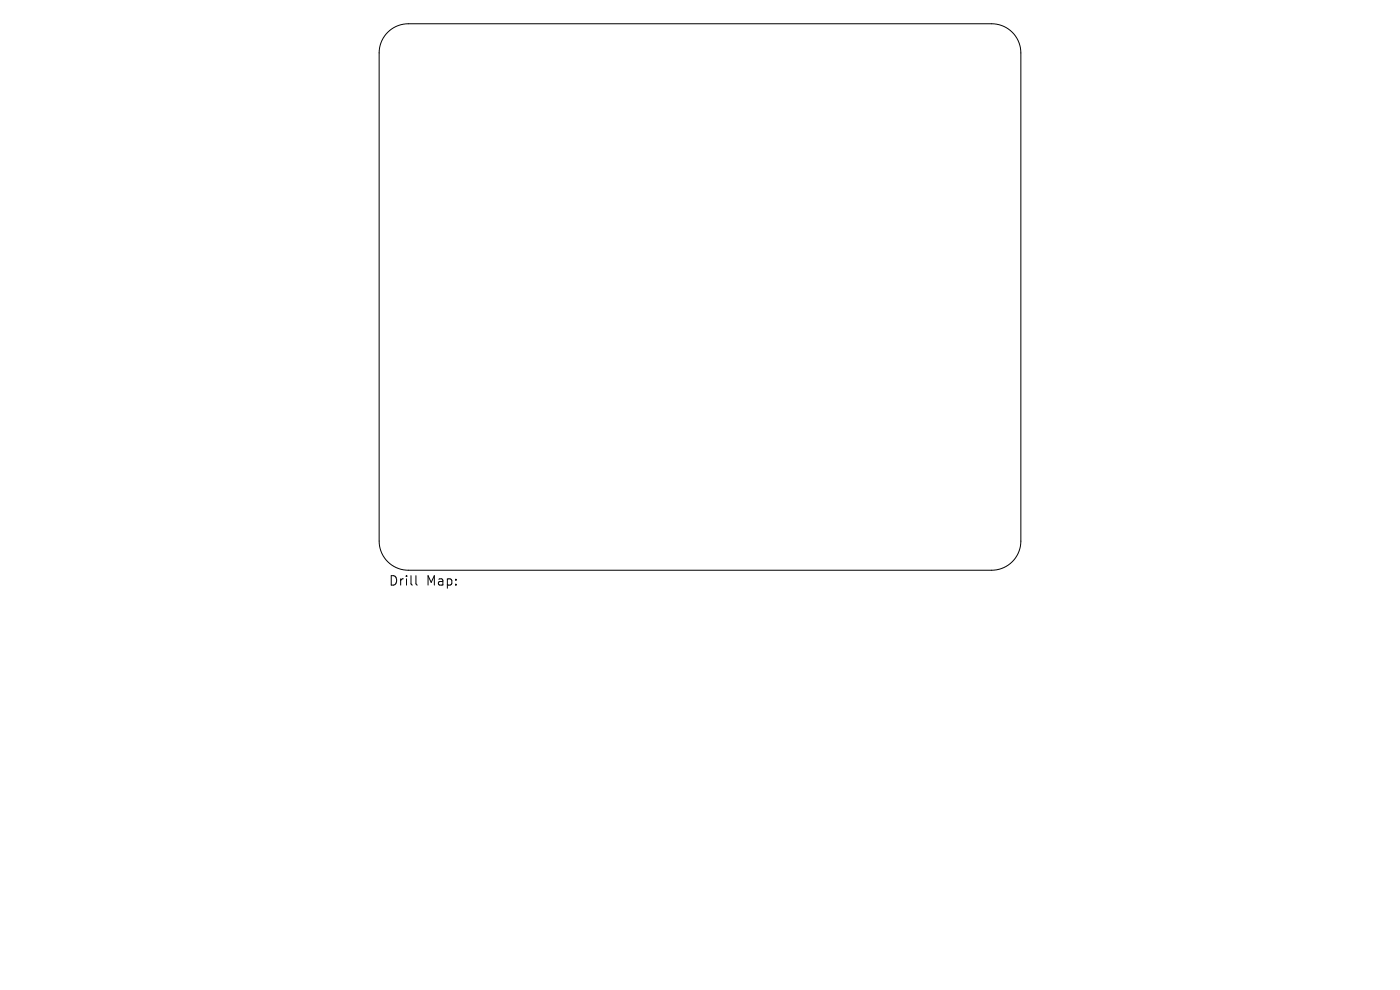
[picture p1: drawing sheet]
<svg xmlns="http://www.w3.org/2000/svg" width="297mm" height="210mm" viewBox="0 0 297 210" stroke-linecap="round" stroke-linejoin="round" font-family="sans-serif">
<defs><g id="words">
<g font-size="2.8">
<text x="82.4" y="124.5">Drill</text>
<text x="90.4" y="124.5">Map:</text>
</g>
</g></defs>
<path d="M82.2 6.9a6.2 6.2 0 0 1 4.4-1.9h123.8a6.2 6.2 0 0 1 6.2 6.2v103.6a6.2 6.2 0 0 1-6.2 6.2h-123.8a6.2 6.2 0 0 1-6.2-6.2v-103.6a6.2 6.2 0 0 1 1.8-4.3zM88.2 122.1v1.7l.3 .3" fill="none" stroke="#000" stroke-width=".21"/>
<use href="#words"/>
</svg>
